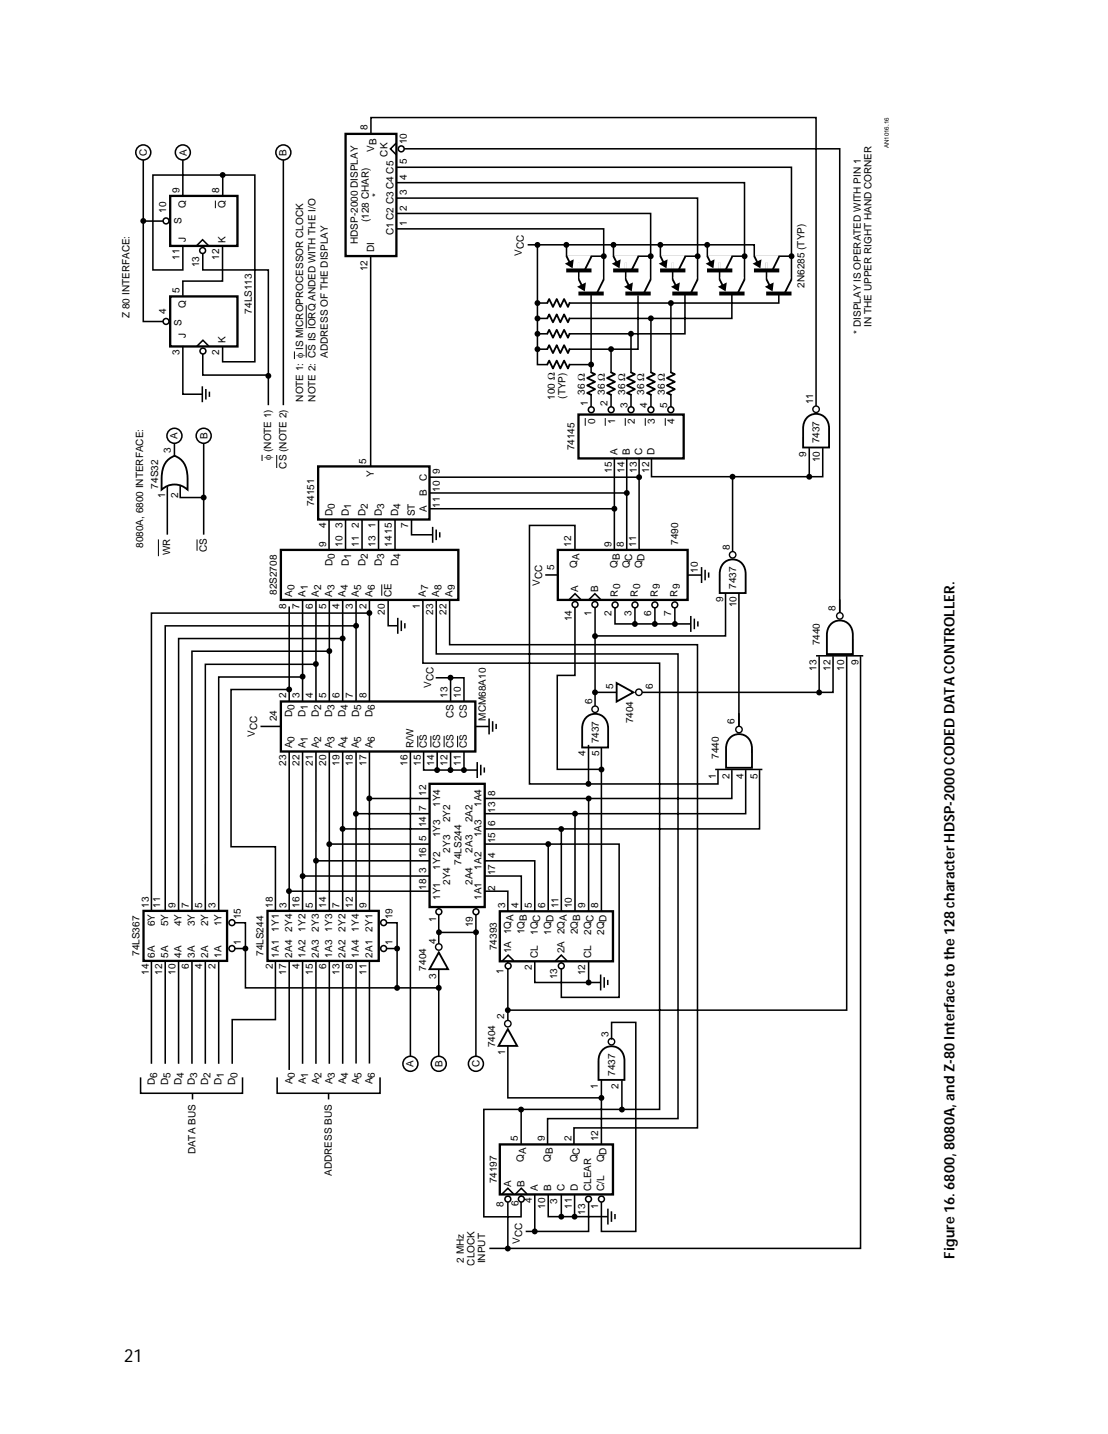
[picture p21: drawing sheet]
<svg xmlns="http://www.w3.org/2000/svg" width="216mm" height="279mm" viewBox="0 0 216 279" stroke-linecap="round" stroke-linejoin="round" font-family="sans-serif">
<defs><g id="words">
<text font-size="3.5" x="24.2" y="265.3">21</text>
<text font-size="2.8" x="186" y="245.2" transform="rotate(-90 186 245.2)">Figure 16. 6800, 8080A, and Z-80 Interface to the 128 character HDSP-2000 CODED DATA CONTROLLER.</text>
<g font-size="1.9">
<text x="71.6" y="25.4" transform="rotate(-90 71.6 25.4)">8</text>
<text x="72.9" y="29.6" transform="rotate(-90 72.9 29.6)">VB</text>
<text x="79.3" y="28.1" transform="rotate(-90 79.3 28.1)">10</text>
<text x="28.6" y="30.4" transform="rotate(-90 28.6 30.4)">C</text>
<text x="36.4" y="30.3" transform="rotate(-90 36.4 30.3)">A</text>
<text x="55.8" y="30.3" transform="rotate(-90 55.8 30.3)">B</text>
<text x="75.5" y="30.5" transform="rotate(-90 75.5 30.5)">CK</text>
<text x="79.3" y="35" transform="rotate(-90 79.3 35)">4</text>
<text x="79.3" y="32" transform="rotate(-90 79.3 32)">5</text>
<text x="32.4" y="41.4" transform="rotate(-90 32.4 41.4)">10</text>
<text x="35" y="37.6" transform="rotate(-90 35 37.6)">9</text>
<text x="36.2" y="40.5" transform="rotate(-90 36.2 40.5)">Q</text>
<text x="42.7" y="37.6" transform="rotate(-90 42.7 37.6)">8</text>
<text x="44" y="40.5" transform="rotate(-90 44 40.5)">Q</text>
<text x="73.9" y="38.4" transform="rotate(-90 73.9 38.4)">*</text>
<text x="79.3" y="41" transform="rotate(-90 79.3 41)">2</text>
<text x="79.3" y="38" transform="rotate(-90 79.3 38)">3</text>
<text x="35.4" y="43.7" transform="rotate(-90 35.4 43.7)">S</text>
<text x="36.2" y="47.2" transform="rotate(-90 36.2 47.2)">J</text>
<text x="44" y="47.3" transform="rotate(-90 44 47.3)">K</text>
<text x="69.7" y="47.6" transform="rotate(-90 69.7 47.6)">HDSP-2000 DISPLAY</text>
<text x="71.8" y="43.3" transform="rotate(-90 71.8 43.3)">(128 CHAR)</text>
<text x="76.6" y="45.8" transform="rotate(-90 76.6 45.8)">C1 C2 C3 C4 C5</text>
<text x="79.3" y="44" transform="rotate(-90 79.3 44)">1</text>
<text x="35" y="50.6" transform="rotate(-90 35 50.6)">11</text>
<text x="38.8" y="52.1" transform="rotate(-90 38.8 52.1)">13</text>
<text x="42.7" y="50.6" transform="rotate(-90 42.7 50.6)">12</text>
<text x="71.6" y="52.8" transform="rotate(-90 71.6 52.8)">12</text>
<text x="72.9" y="49.1" transform="rotate(-90 72.9 49.1)">DI</text>
<text x="101.7" y="49.9" transform="rotate(-90 101.7 49.9)">VCC</text>
<text x="35" y="57" transform="rotate(-90 35 57)">5</text>
<text x="156.7" y="56.1" transform="rotate(-90 156.7 56.1)">2N6285 (TYP)</text>
<text x="25.2" y="62" transform="rotate(-90 25.2 62)">Z 80 INTERFACE:</text>
<text x="32.4" y="61.1" transform="rotate(-90 32.4 61.1)">4</text>
<text x="35.4" y="63.4" transform="rotate(-90 35.4 63.4)">S</text>
<text x="36.2" y="65.9" transform="rotate(-90 36.2 65.9)">J</text>
<text x="36.2" y="60.1" transform="rotate(-90 36.2 60.1)">Q</text>
<text x="49.1" y="61.1" transform="rotate(-90 49.1 61.1)">74LS113</text>
<text x="167.7" y="65.1" transform="rotate(-90 167.7 65.1)">* DISPLAY IS OPERATED WITH PIN 1</text>
<text x="169.8" y="63.7" transform="rotate(-90 169.8 63.7)">IN THE UPPER RIGHT HAND CORNER</text>
<text x="35" y="69.2" transform="rotate(-90 35 69.2)">3</text>
<text x="42.7" y="69.2" transform="rotate(-90 42.7 69.2)">2</text>
<text x="44" y="66.9" transform="rotate(-90 44 66.9)">K</text>
<text x="63.9" y="69.8" transform="rotate(-90 63.9 69.8)">ADDRESS OF THE DISPLAY</text>
<text x="108.1" y="77.9" transform="rotate(-90 108.1 77.9)">100 Ω</text>
<text x="110.2" y="77.7" transform="rotate(-90 110.2 77.7)">(TYP)</text>
<text x="114" y="76.9" transform="rotate(-90 114 76.9)">36 Ω</text>
<text x="117.9" y="76.9" transform="rotate(-90 117.9 76.9)">36 Ω</text>
<text x="121.8" y="76.9" transform="rotate(-90 121.8 76.9)">36 Ω</text>
<text x="125.5" y="76.9" transform="rotate(-90 125.5 76.9)">36 Ω</text>
<text x="129.6" y="76.9" transform="rotate(-90 129.6 76.9)">36 Ω</text>
<text x="59.1" y="78.3" transform="rotate(-90 59.1 78.3)">NOTE 1: φ IS MICROPROCESSOR CLOCK</text>
<text x="61.5" y="78.3" transform="rotate(-90 61.5 78.3)">NOTE 2: CS IS IORQ ANDED WITH THE I/O</text>
<text x="114.5" y="79.1" transform="rotate(-90 114.5 79.1)">1</text>
<text x="116" y="82.7" transform="rotate(-90 116 82.7)">0</text>
<text x="118.4" y="79.1" transform="rotate(-90 118.4 79.1)">2</text>
<text x="119.8" y="82.7" transform="rotate(-90 119.8 82.7)">1</text>
<text x="122.3" y="79.4" transform="rotate(-90 122.3 79.4)">3</text>
<text x="123.7" y="82.7" transform="rotate(-90 123.7 82.7)">2</text>
<text x="126.1" y="79.4" transform="rotate(-90 126.1 79.4)">4</text>
<text x="127.6" y="82.7" transform="rotate(-90 127.6 82.7)">3</text>
<text x="130" y="79.4" transform="rotate(-90 130 79.4)">5</text>
<text x="131.5" y="82.7" transform="rotate(-90 131.5 82.7)">4</text>
<text x="158.4" y="78.8" transform="rotate(-90 158.4 78.8)">11</text>
<text x="33.3" y="88.3" transform="rotate(-90 33.3 88.3)">3</text>
<text x="34.6" y="85.6" transform="rotate(-90 34.6 85.6)">A</text>
<text x="40.4" y="85.6" transform="rotate(-90 40.4 85.6)">B</text>
<text x="52.8" y="89.6" transform="rotate(-90 52.8 89.6)">φ (NOTE 1)</text>
<text x="111.9" y="87.8" transform="rotate(-90 111.9 87.8)">74145</text>
<text x="120.3" y="88.7" transform="rotate(-90 120.3 88.7)">A</text>
<text x="122.7" y="88.7" transform="rotate(-90 122.7 88.7)">B</text>
<text x="125.1" y="88.7" transform="rotate(-90 125.1 88.7)">C</text>
<text x="127.5" y="88.7" transform="rotate(-90 127.5 88.7)">D</text>
<text x="157.1" y="89" transform="rotate(-90 157.1 89)">9</text>
<text x="159.7" y="86.4" transform="rotate(-90 159.7 86.4)">7437</text>
<text x="30.8" y="95.2" transform="rotate(-90 30.8 95.2)">74S32</text>
<text x="55.8" y="91.3" transform="rotate(-90 55.8 91.3)">CS (NOTE 2)</text>
<text x="71.4" y="90.4" transform="rotate(-90 71.4 90.4)">5</text>
<text x="72.8" y="93" transform="rotate(-90 72.8 93)">Y</text>
<text x="83.1" y="93.7" transform="rotate(-90 83.1 93.7)">C</text>
<text x="119.3" y="92.1" transform="rotate(-90 119.3 92.1)">15</text>
<text x="121.7" y="92.1" transform="rotate(-90 121.7 92.1)">14</text>
<text x="124.1" y="92.1" transform="rotate(-90 124.1 92.1)">13</text>
<text x="126.5" y="92.1" transform="rotate(-90 126.5 92.1)">12</text>
<text x="159.8" y="90.1" transform="rotate(-90 159.8 90.1)">10</text>
<text x="32.2" y="97" transform="rotate(-90 32.2 97)">1</text>
<text x="34.7" y="97" transform="rotate(-90 34.7 97)">2</text>
<text x="61.2" y="98.7" transform="rotate(-90 61.2 98.7)">74151</text>
<text x="64.8" y="100.6" transform="rotate(-90 64.8 100.6)">D0</text>
<text x="68" y="100.6" transform="rotate(-90 68 100.6)">D1</text>
<text x="71.2" y="100.6" transform="rotate(-90 71.2 100.6)">D2</text>
<text x="74.4" y="100.6" transform="rotate(-90 74.4 100.6)">D3</text>
<text x="77.6" y="100.6" transform="rotate(-90 77.6 100.6)">D4</text>
<text x="80.8" y="100.6" transform="rotate(-90 80.8 100.6)">ST</text>
<text x="83.1" y="99.8" transform="rotate(-90 83.1 99.8)">A</text>
<text x="83.1" y="96.7" transform="rotate(-90 83.1 96.7)">B</text>
<text x="85.7" y="98.9" transform="rotate(-90 85.7 98.9)">11 10 9</text>
<text x="27.9" y="106.8" transform="rotate(-90 27.9 106.8)">8080A, 6800 INTERFACE:</text>
<text x="40.3" y="107.6" transform="rotate(-90 40.3 107.6)">CS</text>
<text x="63.5" y="106.5" transform="rotate(-90 63.5 106.5)">9</text>
<text x="63.5" y="102.9" transform="rotate(-90 63.5 102.9)">4</text>
<text x="66.7" y="106.5" transform="rotate(-90 66.7 106.5)">10</text>
<text x="66.7" y="102.9" transform="rotate(-90 66.7 102.9)">3</text>
<text x="69.9" y="106.5" transform="rotate(-90 69.9 106.5)">11</text>
<text x="69.9" y="102.9" transform="rotate(-90 69.9 102.9)">2</text>
<text x="73.2" y="106.5" transform="rotate(-90 73.2 106.5)">13</text>
<text x="73.2" y="102.9" transform="rotate(-90 73.2 102.9)">1</text>
<text x="76.4" y="106.5" transform="rotate(-90 76.4 106.5)">14</text>
<text x="76.4" y="104" transform="rotate(-90 76.4 104)">15</text>
<text x="79.6" y="102.9" transform="rotate(-90 79.6 102.9)">7</text>
<text x="111.3" y="106.6" transform="rotate(-90 111.3 106.6)">12</text>
<text x="119.2" y="106.6" transform="rotate(-90 119.2 106.6)">9</text>
<text x="121.6" y="106.6" transform="rotate(-90 121.6 106.6)">8</text>
<text x="124" y="106.6" transform="rotate(-90 124 106.6)">11</text>
<text x="132.1" y="106.1" transform="rotate(-90 132.1 106.1)">7490</text>
<text x="142.2" y="107.2" transform="rotate(-90 142.2 107.2)">8</text>
<text x="33.1" y="108.1" transform="rotate(-90 33.1 108.1)">WR</text>
<text x="64.8" y="110.2" transform="rotate(-90 64.8 110.2)">D0</text>
<text x="68" y="110.2" transform="rotate(-90 68 110.2)">D1</text>
<text x="71.2" y="110.2" transform="rotate(-90 71.2 110.2)">D2</text>
<text x="74.4" y="110.2" transform="rotate(-90 74.4 110.2)">D3</text>
<text x="77.6" y="110.2" transform="rotate(-90 77.6 110.2)">D4</text>
<text x="108" y="111.1" transform="rotate(-90 108 111.1)">5</text>
<text x="112.4" y="110.6" transform="rotate(-90 112.4 110.6)">QA</text>
<text x="120.3" y="110.6" transform="rotate(-90 120.3 110.6)">QB</text>
<text x="122.7" y="110.7" transform="rotate(-90 122.7 110.7)">QC</text>
<text x="125.1" y="110.7" transform="rotate(-90 125.1 110.7)">QD</text>
<text x="136" y="111.6" transform="rotate(-90 136 111.6)">10</text>
<text x="53.9" y="115.9" transform="rotate(-90 53.9 115.9)">82S2708</text>
<text x="55.8" y="118.6" transform="rotate(-90 55.8 118.6)">8</text>
<text x="56.9" y="116.2" transform="rotate(-90 56.9 116.2)">A0</text>
<text x="58.4" y="118.6" transform="rotate(-90 58.4 118.6)">7</text>
<text x="59.5" y="116.2" transform="rotate(-90 59.5 116.2)">A1</text>
<text x="61" y="118.6" transform="rotate(-90 61 118.6)">6</text>
<text x="62.1" y="116.2" transform="rotate(-90 62.1 116.2)">A2</text>
<text x="63.6" y="118.6" transform="rotate(-90 63.6 118.6)">5</text>
<text x="64.7" y="116.2" transform="rotate(-90 64.7 116.2)">A3</text>
<text x="66.2" y="118.6" transform="rotate(-90 66.2 118.6)">4</text>
<text x="67.3" y="116.2" transform="rotate(-90 67.3 116.2)">A4</text>
<text x="68.8" y="118.6" transform="rotate(-90 68.8 118.6)">3</text>
<text x="70" y="116.2" transform="rotate(-90 70 116.2)">A5</text>
<text x="71.4" y="118.6" transform="rotate(-90 71.4 118.6)">2</text>
<text x="72.6" y="116.2" transform="rotate(-90 72.6 116.2)">A6</text>
<text x="75" y="119.7" transform="rotate(-90 75 119.7)">20</text>
<text x="76.3" y="116.4" transform="rotate(-90 76.3 116.4)">CE</text>
<text x="81.8" y="118.7" transform="rotate(-90 81.8 118.7)">1</text>
<text x="83" y="116.2" transform="rotate(-90 83 116.2)">A7</text>
<text x="84.4" y="119.7" transform="rotate(-90 84.4 119.7)">23</text>
<text x="85.6" y="116.2" transform="rotate(-90 85.6 116.2)">A8</text>
<text x="87" y="119.7" transform="rotate(-90 87 119.7)">22</text>
<text x="88.2" y="116.2" transform="rotate(-90 88.2 116.2)">A9</text>
<text x="105.2" y="114.1" transform="rotate(-90 105.2 114.1)">VCC</text>
<text x="112.7" y="115.3" transform="rotate(-90 112.7 115.3)">A</text>
<text x="115.3" y="120" transform="rotate(-90 115.3 120)">1</text>
<text x="116.5" y="115.3" transform="rotate(-90 116.5 115.3)">B</text>
<text x="119.2" y="120" transform="rotate(-90 119.2 120)">2</text>
<text x="120.4" y="116.2" transform="rotate(-90 120.4 116.2)">R0</text>
<text x="123" y="120" transform="rotate(-90 123 120)">3</text>
<text x="124.3" y="116.2" transform="rotate(-90 124.3 116.2)">R0</text>
<text x="126.9" y="120" transform="rotate(-90 126.9 120)">6</text>
<text x="128.2" y="116.2" transform="rotate(-90 128.2 116.2)">R9</text>
<text x="130.8" y="120" transform="rotate(-90 130.8 120)">7</text>
<text x="132" y="116.2" transform="rotate(-90 132 116.2)">R9</text>
<text x="140.9" y="117.3" transform="rotate(-90 140.9 117.3)">9</text>
<text x="143.5" y="114.8" transform="rotate(-90 143.5 114.8)">7437</text>
<text x="143.5" y="118.4" transform="rotate(-90 143.5 118.4)">10</text>
<text x="162.8" y="119" transform="rotate(-90 162.8 119)">8</text>
<text x="111.4" y="121" transform="rotate(-90 111.4 121)">14</text>
<text x="159.7" y="125.7" transform="rotate(-90 159.7 125.7)">7440</text>
<text x="159.1" y="130.7" transform="rotate(-90 159.1 130.7)">13</text>
<text x="161.8" y="130.7" transform="rotate(-90 161.8 130.7)">12</text>
<text x="164.5" y="130.7" transform="rotate(-90 164.5 130.7)">10</text>
<text x="167.3" y="129.6" transform="rotate(-90 167.3 129.6)">9</text>
<text x="55.8" y="136.1" transform="rotate(-90 55.8 136.1)">2</text>
<text x="58.4" y="136.1" transform="rotate(-90 58.4 136.1)">3</text>
<text x="61" y="136.1" transform="rotate(-90 61 136.1)">4</text>
<text x="63.6" y="136.1" transform="rotate(-90 63.6 136.1)">5</text>
<text x="66.2" y="136.1" transform="rotate(-90 66.2 136.1)">6</text>
<text x="68.8" y="136.1" transform="rotate(-90 68.8 136.1)">7</text>
<text x="71.4" y="136.1" transform="rotate(-90 71.4 136.1)">8</text>
<text x="84" y="134" transform="rotate(-90 84 134)">VCC</text>
<text x="87.2" y="136" transform="rotate(-90 87.2 136)">13</text>
<text x="89.8" y="136" transform="rotate(-90 89.8 136)">10</text>
<text x="115.4" y="137.2" transform="rotate(-90 115.4 137.2)">6</text>
<text x="119.5" y="134.3" transform="rotate(-90 119.5 134.3)">5</text>
<text x="127.2" y="134.3" transform="rotate(-90 127.2 134.3)">6</text>
<text x="49.7" y="143.6" transform="rotate(-90 49.7 143.6)">VCC</text>
<text x="54" y="140.6" transform="rotate(-90 54 140.6)">24</text>
<text x="56.9" y="139.8" transform="rotate(-90 56.9 139.8)">D0</text>
<text x="59.5" y="139.8" transform="rotate(-90 59.5 139.8)">D1</text>
<text x="62.1" y="139.8" transform="rotate(-90 62.1 139.8)">D2</text>
<text x="64.7" y="139.8" transform="rotate(-90 64.7 139.8)">D3</text>
<text x="67.3" y="139.8" transform="rotate(-90 67.3 139.8)">D4</text>
<text x="70" y="139.8" transform="rotate(-90 70 139.8)">D5</text>
<text x="72.6" y="139.8" transform="rotate(-90 72.6 139.8)">D6</text>
<text x="88.4" y="140" transform="rotate(-90 88.4 140)">CS</text>
<text x="91" y="140" transform="rotate(-90 91 140)">CS</text>
<text x="94.6" y="140.4" transform="rotate(-90 94.6 140.4)">MCM68A10</text>
<text x="123.4" y="141" transform="rotate(-90 123.4 141)">7404</text>
<text x="143.1" y="141.1" transform="rotate(-90 143.1 141.1)">6</text>
<text x="55.8" y="149.2" transform="rotate(-90 55.8 149.2)">23</text>
<text x="56.9" y="145.8" transform="rotate(-90 56.9 145.8)">A0</text>
<text x="58.4" y="149.2" transform="rotate(-90 58.4 149.2)">22</text>
<text x="59.5" y="145.8" transform="rotate(-90 59.5 145.8)">A1</text>
<text x="61" y="149.2" transform="rotate(-90 61 149.2)">21</text>
<text x="62.1" y="145.8" transform="rotate(-90 62.1 145.8)">A2</text>
<text x="63.6" y="149.2" transform="rotate(-90 63.6 149.2)">20</text>
<text x="64.7" y="145.8" transform="rotate(-90 64.7 145.8)">A3</text>
<text x="66.2" y="149.2" transform="rotate(-90 66.2 149.2)">19</text>
<text x="67.3" y="145.8" transform="rotate(-90 67.3 145.8)">A4</text>
<text x="68.8" y="149.2" transform="rotate(-90 68.8 149.2)">18</text>
<text x="70" y="145.8" transform="rotate(-90 70 145.8)">A5</text>
<text x="71.4" y="149.2" transform="rotate(-90 71.4 149.2)">17</text>
<text x="72.6" y="145.8" transform="rotate(-90 72.6 145.8)">A6</text>
<text x="79.4" y="149.2" transform="rotate(-90 79.4 149.2)">16</text>
<text x="80.5" y="145.8" transform="rotate(-90 80.5 145.8)">R/W</text>
<text x="82" y="149.2" transform="rotate(-90 82 149.2)">15</text>
<text x="83.1" y="145.8" transform="rotate(-90 83.1 145.8)">CS</text>
<text x="84.6" y="149.2" transform="rotate(-90 84.6 149.2)">14</text>
<text x="85.8" y="145.8" transform="rotate(-90 85.8 145.8)">CS</text>
<text x="87.2" y="149.2" transform="rotate(-90 87.2 149.2)">12</text>
<text x="88.4" y="145.8" transform="rotate(-90 88.4 145.8)">CS</text>
<text x="89.8" y="149.2" transform="rotate(-90 89.8 149.2)">11</text>
<text x="91" y="145.8" transform="rotate(-90 91 145.8)">CS</text>
<text x="114.1" y="147.4" transform="rotate(-90 114.1 147.4)">4</text>
<text x="116.7" y="144.9" transform="rotate(-90 116.7 144.9)">7437</text>
<text x="116.7" y="147.4" transform="rotate(-90 116.7 147.4)">5</text>
<text x="140.1" y="147.9" transform="rotate(-90 140.1 147.9)">7440</text>
<text x="83" y="155" transform="rotate(-90 83 155)">12</text>
<text x="96.5" y="155" transform="rotate(-90 96.5 155)">8</text>
<text x="139.5" y="151.7" transform="rotate(-90 139.5 151.7)">1</text>
<text x="142.2" y="151.7" transform="rotate(-90 142.2 151.7)">2</text>
<text x="144.9" y="151.7" transform="rotate(-90 144.9 151.7)">4</text>
<text x="147.6" y="151.7" transform="rotate(-90 147.6 151.7)">5</text>
<text x="83" y="158" transform="rotate(-90 83 158)">7</text>
<text x="83" y="161.2" transform="rotate(-90 83 161.2)">14</text>
<text x="85.8" y="157.2" transform="rotate(-90 85.8 157.2)">1Y4</text>
<text x="87.7" y="160.2" transform="rotate(-90 87.7 160.2)">2Y2</text>
<text x="92.1" y="160.2" transform="rotate(-90 92.1 160.2)">2A2</text>
<text x="93.8" y="157.2" transform="rotate(-90 93.8 157.2)">1A4</text>
<text x="96.5" y="158.4" transform="rotate(-90 96.5 158.4)">13</text>
<text x="83" y="167.2" transform="rotate(-90 83 167.2)">16 5</text>
<text x="85.8" y="163.1" transform="rotate(-90 85.8 163.1)">1Y3</text>
<text x="87.7" y="166.1" transform="rotate(-90 87.7 166.1)">2Y3</text>
<text x="92.1" y="166.1" transform="rotate(-90 92.1 166.1)">2A3</text>
<text x="93.8" y="163.1" transform="rotate(-90 93.8 163.1)">1A3</text>
<text x="96.5" y="164.3" transform="rotate(-90 96.5 164.3)">15 6</text>
<text x="83" y="173.4" transform="rotate(-90 83 173.4)">18 3</text>
<text x="85.8" y="169.4" transform="rotate(-90 85.8 169.4)">1Y2</text>
<text x="87.7" y="172.4" transform="rotate(-90 87.7 172.4)">2Y4</text>
<text x="89.9" y="168.5" transform="rotate(-90 89.9 168.5)">74LS244</text>
<text x="92.1" y="172.4" transform="rotate(-90 92.1 172.4)">2A4</text>
<text x="93.8" y="169.4" transform="rotate(-90 93.8 169.4)">1A2</text>
<text x="96.5" y="173.5" transform="rotate(-90 96.5 173.5)">2</text>
<text x="96.5" y="170.5" transform="rotate(-90 96.5 170.5)">17 4</text>
<text x="29" y="176.9" transform="rotate(-90 29 176.9)">13</text>
<text x="31.2" y="176.9" transform="rotate(-90 31.2 176.9)">11</text>
<text x="34.2" y="176.9" transform="rotate(-90 34.2 176.9)">9</text>
<text x="36.8" y="176.9" transform="rotate(-90 36.8 176.9)">7</text>
<text x="39.4" y="176.9" transform="rotate(-90 39.4 176.9)">5</text>
<text x="42" y="176.9" transform="rotate(-90 42 176.9)">3</text>
<text x="46.9" y="179.1" transform="rotate(-90 46.9 179.1)">15</text>
<text x="53.1" y="176.9" transform="rotate(-90 53.1 176.9)">18</text>
<text x="55.8" y="176.9" transform="rotate(-90 55.8 176.9)">3</text>
<text x="58.4" y="176.9" transform="rotate(-90 58.4 176.9)">16</text>
<text x="61" y="176.9" transform="rotate(-90 61 176.9)">5</text>
<text x="63.6" y="176.9" transform="rotate(-90 63.6 176.9)">14</text>
<text x="66.2" y="176.9" transform="rotate(-90 66.2 176.9)">7</text>
<text x="68.8" y="176.9" transform="rotate(-90 68.8 176.9)">12</text>
<text x="71.4" y="176.9" transform="rotate(-90 71.4 176.9)">9</text>
<text x="76.5" y="179.1" transform="rotate(-90 76.5 179.1)">19</text>
<text x="85" y="179.6" transform="rotate(-90 85 179.6)">1</text>
<text x="85.8" y="175.4" transform="rotate(-90 85.8 175.4)">1Y1</text>
<text x="93.8" y="175.4" transform="rotate(-90 93.8 175.4)">1A1</text>
<text x="98.4" y="176.9" transform="rotate(-90 98.4 176.9)">3</text>
<text x="101" y="176.9" transform="rotate(-90 101 176.9)">4</text>
<text x="103.6" y="176.9" transform="rotate(-90 103.6 176.9)">5</text>
<text x="106.2" y="176.9" transform="rotate(-90 106.2 176.9)">6</text>
<text x="108.8" y="176.9" transform="rotate(-90 108.8 176.9)">11</text>
<text x="111.4" y="176.9" transform="rotate(-90 111.4 176.9)">10</text>
<text x="114" y="176.9" transform="rotate(-90 114 176.9)">9</text>
<text x="116.6" y="176.9" transform="rotate(-90 116.6 176.9)">8</text>
<text x="30.2" y="180.4" transform="rotate(-90 30.2 180.4)">6Y</text>
<text x="32.8" y="180.4" transform="rotate(-90 32.8 180.4)">5Y</text>
<text x="35.4" y="180.4" transform="rotate(-90 35.4 180.4)">4Y</text>
<text x="38" y="180.4" transform="rotate(-90 38 180.4)">3Y</text>
<text x="40.6" y="180.4" transform="rotate(-90 40.6 180.4)">2Y</text>
<text x="43.2" y="180.4" transform="rotate(-90 43.2 180.4)">1Y</text>
<text x="46.9" y="184.2" transform="rotate(-90 46.9 184.2)">1</text>
<text x="54.3" y="181.5" transform="rotate(-90 54.3 181.5)">1Y1</text>
<text x="56.9" y="181.5" transform="rotate(-90 56.9 181.5)">2Y4</text>
<text x="59.5" y="181.5" transform="rotate(-90 59.5 181.5)">1Y2</text>
<text x="62.1" y="181.5" transform="rotate(-90 62.1 181.5)">2Y3</text>
<text x="64.7" y="181.5" transform="rotate(-90 64.7 181.5)">1Y3</text>
<text x="67.3" y="181.5" transform="rotate(-90 67.3 181.5)">2Y2</text>
<text x="69.9" y="181.5" transform="rotate(-90 69.9 181.5)">1Y4</text>
<text x="72.6" y="181.5" transform="rotate(-90 72.6 181.5)">2Y1</text>
<text x="76.5" y="184.2" transform="rotate(-90 76.5 184.2)">1</text>
<text x="85" y="183.8" transform="rotate(-90 85 183.8)">4</text>
<text x="92.1" y="180.7" transform="rotate(-90 92.1 180.7)">19</text>
<text x="96.8" y="185.1" transform="rotate(-90 96.8 185.1)">74393</text>
<text x="99.6" y="185.8" transform="rotate(-90 99.6 185.8)">1A 1QA</text>
<text x="102.2" y="182" transform="rotate(-90 102.2 182)">1QB</text>
<text x="104.8" y="182.1" transform="rotate(-90 104.8 182.1)">1QC</text>
<text x="107.4" y="182.1" transform="rotate(-90 107.4 182.1)">1QD</text>
<text x="110" y="185.8" transform="rotate(-90 110 185.8)">2A 2QA</text>
<text x="112.6" y="182" transform="rotate(-90 112.6 182)">2QB</text>
<text x="115.2" y="182.1" transform="rotate(-90 115.2 182.1)">2QC</text>
<text x="117.8" y="182.1" transform="rotate(-90 117.8 182.1)">2QD</text>
<text x="27.2" y="186.2" transform="rotate(-90 27.2 186.2)">74LS367</text>
<text x="29" y="190" transform="rotate(-90 29 190)">14</text>
<text x="30.2" y="186.6" transform="rotate(-90 30.2 186.6)">6A</text>
<text x="31.6" y="190" transform="rotate(-90 31.6 190)">12</text>
<text x="32.8" y="186.6" transform="rotate(-90 32.8 186.6)">5A</text>
<text x="34.2" y="190" transform="rotate(-90 34.2 190)">10</text>
<text x="35.4" y="186.6" transform="rotate(-90 35.4 186.6)">4A</text>
<text x="36.8" y="188.9" transform="rotate(-90 36.8 188.9)">6</text>
<text x="38" y="186.6" transform="rotate(-90 38 186.6)">3A</text>
<text x="39.4" y="188.9" transform="rotate(-90 39.4 188.9)">4</text>
<text x="40.6" y="186.6" transform="rotate(-90 40.6 186.6)">2A</text>
<text x="42" y="188.9" transform="rotate(-90 42 188.9)">2</text>
<text x="43.2" y="186.6" transform="rotate(-90 43.2 186.6)">1A</text>
<text x="51.3" y="186.2" transform="rotate(-90 51.3 186.2)">74LS244</text>
<text x="53.1" y="188.9" transform="rotate(-90 53.1 188.9)">2</text>
<text x="54.3" y="186.6" transform="rotate(-90 54.3 186.6)">1A1</text>
<text x="55.8" y="190" transform="rotate(-90 55.8 190)">17</text>
<text x="56.9" y="186.6" transform="rotate(-90 56.9 186.6)">2A4</text>
<text x="58.4" y="188.9" transform="rotate(-90 58.4 188.9)">4</text>
<text x="59.5" y="186.6" transform="rotate(-90 59.5 186.6)">1A2</text>
<text x="61" y="190" transform="rotate(-90 61 190)">15</text>
<text x="62.1" y="186.6" transform="rotate(-90 62.1 186.6)">2A3</text>
<text x="63.6" y="188.9" transform="rotate(-90 63.6 188.9)">6</text>
<text x="64.7" y="186.6" transform="rotate(-90 64.7 186.6)">1A3</text>
<text x="66.2" y="190" transform="rotate(-90 66.2 190)">13</text>
<text x="67.3" y="186.6" transform="rotate(-90 67.3 186.6)">2A2</text>
<text x="68.8" y="188.9" transform="rotate(-90 68.8 188.9)">8</text>
<text x="69.9" y="186.6" transform="rotate(-90 69.9 186.6)">1A4</text>
<text x="71.4" y="190" transform="rotate(-90 71.4 190)">11</text>
<text x="72.6" y="186.6" transform="rotate(-90 72.6 186.6)">2A1</text>
<text x="83" y="189.1" transform="rotate(-90 83 189.1)">7404</text>
<text x="85" y="190.7" transform="rotate(-90 85 190.7)">3</text>
<text x="98.1" y="189.7" transform="rotate(-90 98.1 189.7)">1</text>
<text x="103.6" y="189" transform="rotate(-90 103.6 189)">2</text>
<text x="104.8" y="186.6" transform="rotate(-90 104.8 186.6)">CL</text>
<text x="108.5" y="190.8" transform="rotate(-90 108.5 190.8)">13</text>
<text x="114" y="190" transform="rotate(-90 114 190)">12</text>
<text x="115.2" y="186.6" transform="rotate(-90 115.2 186.6)">CL</text>
<text x="98.3" y="198.6" transform="rotate(-90 98.3 198.6)">2</text>
<text x="118.6" y="202" transform="rotate(-90 118.6 202)">3</text>
<text x="80.6" y="207.9" transform="rotate(-90 80.6 207.9)">A</text>
<text x="86.2" y="207.9" transform="rotate(-90 86.2 207.9)">B</text>
<text x="93.4" y="208" transform="rotate(-90 93.4 208)">C</text>
<text x="96.5" y="204" transform="rotate(-90 96.5 204)">7404</text>
<text x="98.5" y="205.6" transform="rotate(-90 98.5 205.6)">1</text>
<text x="119.8" y="209.6" transform="rotate(-90 119.8 209.6)">7437</text>
<text x="30.2" y="211.4" transform="rotate(-90 30.2 211.4)">D6</text>
<text x="32.8" y="211.4" transform="rotate(-90 32.8 211.4)">D5</text>
<text x="35.4" y="211.4" transform="rotate(-90 35.4 211.4)">D4</text>
<text x="38" y="211.4" transform="rotate(-90 38 211.4)">D3</text>
<text x="40.6" y="211.4" transform="rotate(-90 40.6 211.4)">D2</text>
<text x="43.2" y="211.4" transform="rotate(-90 43.2 211.4)">D1</text>
<text x="45.8" y="211.4" transform="rotate(-90 45.8 211.4)">D0</text>
<text x="57" y="211.3" transform="rotate(-90 57 211.3)">A0</text>
<text x="59.6" y="211.3" transform="rotate(-90 59.6 211.3)">A1</text>
<text x="62.2" y="211.3" transform="rotate(-90 62.2 211.3)">A2</text>
<text x="64.8" y="211.3" transform="rotate(-90 64.8 211.3)">A3</text>
<text x="67.4" y="211.3" transform="rotate(-90 67.4 211.3)">A4</text>
<text x="70" y="211.3" transform="rotate(-90 70 211.3)">A5</text>
<text x="72.6" y="211.3" transform="rotate(-90 72.6 211.3)">A6</text>
<text x="116.5" y="212.1" transform="rotate(-90 116.5 212.1)">1</text>
<text x="120.5" y="212.1" transform="rotate(-90 120.5 212.1)">2</text>
<text x="38.1" y="224.9" transform="rotate(-90 38.1 224.9)">DATA BUS</text>
<text x="100.9" y="222.4" transform="rotate(-90 100.9 222.4)">5</text>
<text x="102.1" y="226.4" transform="rotate(-90 102.1 226.4)">QA</text>
<text x="106.1" y="222.4" transform="rotate(-90 106.1 222.4)">9</text>
<text x="107.3" y="226.4" transform="rotate(-90 107.3 226.4)">QB</text>
<text x="111.3" y="222.4" transform="rotate(-90 111.3 222.4)">2</text>
<text x="112.5" y="226.5" transform="rotate(-90 112.5 226.5)">QC</text>
<text x="116.6" y="222.4" transform="rotate(-90 116.6 222.4)">12</text>
<text x="117.7" y="226.5" transform="rotate(-90 117.7 226.5)">QD</text>
<text x="64.6" y="229.2" transform="rotate(-90 64.6 229.2)">ADDRESS BUS</text>
<text x="96.8" y="230.6" transform="rotate(-90 96.8 230.6)">74197</text>
<text x="99.6" y="231.2" transform="rotate(-90 99.6 231.2)">A</text>
<text x="102.2" y="231.2" transform="rotate(-90 102.2 231.2)">B</text>
<text x="104.8" y="232.1" transform="rotate(-90 104.8 232.1)">A</text>
<text x="107.4" y="232.1" transform="rotate(-90 107.4 232.1)">B</text>
<text x="110" y="232.1" transform="rotate(-90 110 232.1)">C</text>
<text x="112.6" y="232.1" transform="rotate(-90 112.6 232.1)">D</text>
<text x="115.2" y="232.1" transform="rotate(-90 115.2 232.1)">CLEAR</text>
<text x="117.8" y="232.1" transform="rotate(-90 117.8 232.1)">C/L</text>
<text x="98.1" y="235.1" transform="rotate(-90 98.1 235.1)">8</text>
<text x="101" y="235" transform="rotate(-90 101 235)">6</text>
<text x="103.6" y="234.4" transform="rotate(-90 103.6 234.4)">4</text>
<text x="106.2" y="235.5" transform="rotate(-90 106.2 235.5)">10</text>
<text x="108.5" y="234.5" transform="rotate(-90 108.5 234.5)">3</text>
<text x="111.4" y="235.5" transform="rotate(-90 111.4 235.5)">11</text>
<text x="114" y="236.7" transform="rotate(-90 114 236.7)">13</text>
<text x="116.6" y="235.6" transform="rotate(-90 116.6 235.6)">1</text>
<text x="101.3" y="242.3" transform="rotate(-90 101.3 242.3)">VCC</text>
<text x="90.4" y="246" transform="rotate(-90 90.4 246)">2 MHz</text>
<text x="92.5" y="246.6" transform="rotate(-90 92.5 246.6)">CLOCK</text>
<text x="94.6" y="246.1" transform="rotate(-90 94.6 246.1)">INPUT</text>
</g>
<text font-size="1.2" x="173.2" y="28.9" transform="rotate(-90 173.2 28.9)">AN1016.16</text>
</g></defs>
<g fill="none" stroke="#000" stroke-width=".3">
<path d="M27.9 29.7v32.9h4.5M72.3 26.1v-3.2h86.7v56.6M77.2 38.6h58.7v15.8h-4.8v-3.2M77.2 35.6h67.9v18.8h-4.9v-3.2M77.2 32.6h77v21.8h-4.8v-3.2M78.2 29h85.4v91M27.9 43.1h4.5M77.2 44.6h40.4v9.8h-4.8v-3.2M77.2 41.6h49.6v12.8h-4.9v-3.2M35.1 93.9v3h4.6M56.4 118.2v90.3M59 117v90.3"/>
<path d="M61.6 117v90.3M64.2 117v90.3M66.8 117v90.3M69.4 117v90.2M72 117v90.2M82.4 117v12.2h46.1v87h-34.2v20.9h7.2v-4.3M85 117v10.4h47.1v90.6h-25.4v5M112 109.9v-7.5h-8.8v50.3h36.7v-2.7M84.9 132.1h5.5v17.9M87.8 132.1v17.9M165 127.9v68.9h-65.9M167.7 127.9v115.3h-72.3"/>
<path d="M80 146.5v60.8M82.5 143.4v6.6h10.5M85.2 146.5v3.5M142.6 150v5.6h-70.5M145.3 150.1v8.4h-76.2M148 150.1v11.4h-81.2M85.5 176.7v30.6M92.7 176.7v30.6M74.5 184.8h2.9M117.2 210v13M99 233.7v9.5M104.2 228.2v11.7"/>
</g>
<path d="M115.2 55.6v1.4M124.3 55.6v1.4M133.5 55.6v1.4M142.6 55.6v1.4M151.8 55.6v1.4" fill="none" stroke="#fff" stroke-width=".42"/>
<path d="M112.9 54.4h4.6M122.1 54.4h4.5M131.2 54.4h4.6M140.4 54.4h4.5M149.5 54.4h4.6" fill="none" stroke="#fff" stroke-width=".6"/>
<path d="M112.8 54.5l1 1.9M117.6 54.5l-1.2 2.5M121.9 54.5l1 1.9M126.8 54.5l-1.3 2.5M131.1 54.5l1 1.9M135.9 54.5l-1.2 2.5M140.2 54.5l1 1.9M145.1 54.5l-1.3 2.5M149.4 54.5l1 1.9M154.2 54.5l-1.2 2.5" fill="none" stroke="#000" stroke-width=".36"/>
<path d="M112.9 57h4.6v.4h-4.6zM122 57h4.6v.4h-4.6zM131.2 57h4.6v.4h-4.6zM140.3 57h4.6v.4h-4.6zM149.5 57h4.5v.4h-4.5z" fill="#000" stroke="#000" stroke-width=".36"/>
<path d="M112.9 55.9l1-.5-.1 1zM122 55.9l1.1-.5-.2 1zM131.2 55.9l1-.5-.1 1zM140.3 55.9l1.1-.5-.2 1zM149.5 55.9l1-.5-.1 1z" fill="#000" stroke="#000" stroke-width=".41"/>
<g fill="#000">
<circle cx="130.7" cy="59.1" r=".57"/>
<circle cx="115.2" cy="71" r=".57"/>
<circle cx="119.1" cy="68" r=".57"/>
<circle cx="122.9" cy="65" r=".57"/>
<circle cx="126.8" cy="62" r=".57"/>
<circle cx="119.7" cy="99.1" r=".57"/>
<circle cx="122.1" cy="96" r=".57"/>
<circle cx="124.5" cy="93" r=".57"/>
</g>
<path d="M67.3 26.1h9.9v23.8h-9.9z" fill="#fff" stroke="#000" stroke-width=".45"/>
<path d="M72.2 50v40.9M104.7 47.7v23.3h10.4" fill="none" stroke="#000" stroke-width=".3"/>
<g fill="#fff" stroke="#000" stroke-width=".45">
<path d="M112.7 80.8h20.5v8.5h-20.5z"/>
<path d="M108.7 107.1h25.3v9.8h-25.3z"/>
<path d="M62 90.9h21.7v10.3h-21.7z"/>
</g>
<g fill="none" stroke="#000" stroke-width=".3">
<path d="M115.2 57.4v22.9M130.7 59.1v21.2M119.1 68v12.3M123 65v14.4M126.8 62v18.3M119.7 89.2v17.9M122.1 89.2v17.9M124.5 89.2v17.9M157.7 87.3v5.6M160.3 87.3v5.6h-33.4v-3.7M64.1 101.2v5.8M67.3 101.2v5.8"/>
<path d="M70.5 101.2v5.8M73.8 101.2v5.8M77 101.2v5.8M80.2 101.2v3h4.1M159.6 127.9v7M162.3 127.9v7h-46.4"/>
</g>
<g fill="#fff" stroke="#000" stroke-width=".3">
<circle cx="130.7" cy="79.8" r=".57"/>
<circle cx="126.8" cy="79.8" r=".57"/>
<circle cx="123" cy="79.8" r=".57"/>
<circle cx="119.1" cy="79.8" r=".57"/>
<circle cx="115.2" cy="79.8" r=".57"/>
</g>
<path d="M112 117.9v13.7h-3.4v18.3h8.6M116 117.9l-.1 20.3M119.8 117.9v3.7h14.8M123.7 117.9v3.7M127.6 117.9v3.7M131.5 117.9v3.7" fill="none" stroke="#000" stroke-width=".3"/>
<g fill="#fff" stroke="#000" stroke-width=".3">
<circle cx="131.5" cy="117.9" r=".57"/>
<circle cx="127.6" cy="117.9" r=".57"/>
<circle cx="123.7" cy="117.9" r=".57"/>
<circle cx="119.9" cy="117.9" r=".57"/>
</g>
<path d="M106.8 59h4.1M106.8 71h4.1M106.8 68h4.1M106.8 65h4.1M106.8 62h4.1M115.2 72.7v4.1M119.1 72.7v4.1M122.9 72.7v4.1M126.8 72.7v4.1M130.7 72.7v4.1" fill="none" stroke="#fff" stroke-width=".6"/>
<path d="M111 58.9l-.3 .9-.8-1.5-.7 1.5-.7-1.5-.8 1.5-.7-1.5-.4 .8M111 70.9l-.3 .9-.8-1.5-.7 1.5-.7-1.5-.8 1.5-.7-1.5-.4 .8M111 67.9l-.3 .9-.8-1.5-.7 1.5-.7-1.5-.8 1.5-.7-1.5-.4 .8M111 64.9l-.3 .9-.8-1.5-.7 1.5-.7-1.5-.8 1.5-.7-1.5-.4 .8M111 61.9l-.3 .9-.8-1.5-.7 1.5-.7-1.5-.8 1.5-.7-1.5-.4 .8M115.1 72.5l.8 .4-1.5 .8 1.5 .7-1.5 .7 1.5 .7-1.5 .8 .9 .3M119 72.5l.8 .4-1.5 .8 1.5 .7-1.5 .7 1.5 .7-1.5 .8 .9 .3M122.9 72.5l.8 .4-1.5 .8 1.5 .7-1.5 .7 1.5 .7-1.5 .8 .8 .3M126.8 72.5l.8 .4-1.5 .8 1.5 .7-1.5 .7 1.5 .7-1.5 .8 .8 .3M130.7 72.5l.8 .4-1.5 .8 1.5 .7-1.5 .7 1.5 .7-1.5 .8 .8 .3" fill="none" stroke="#000" stroke-width=".36"/>
<path d="M77.2 27.9l-1.1 1.1 1.2 1.2M124.3 57.6v10.4h-19.6M133.5 57.4v7.6h-28.8M142.6 57.4v4.6h-37.9M151.8 57.4v1.6h-47.1M83.7 99.1h36M83.7 96.1h38.4M83.7 93h40.8" fill="none" stroke="#000" stroke-width=".3"/>
<g fill="#000">
<circle cx="104.7" cy="59" r=".57"/>
<circle cx="104.7" cy="47.7" r=".57"/>
<circle cx="104.7" cy="62" r=".57"/>
<circle cx="104.7" cy="68" r=".57"/>
<circle cx="104.7" cy="65" r=".57"/>
</g>
<circle cx="78.2" cy="29" r=".57" fill="#fff" stroke="#000" stroke-width=".3"/>
<path d="M159 79.6v1.8" fill="none" stroke="#fff" stroke-width=".6"/>
<circle cx="159" cy="79.7" r=".63" fill="#fff" stroke="#000" stroke-width=".27"/>
<path d="M157.4 81.3a2.54 2.54 0 0 1 2.8-.4 2.54 2.54 0 0 1 1.4 2.6l-.1 3.7h-5v-3.8a2.94 2.94 0 0 1 .9-2.1z" fill="#fff" stroke="#000" stroke-width=".36"/>
<path d="M114.7 155.5v35.9" fill="none" stroke="#000" stroke-width=".3"/>
<path d="M116 138v1.8" fill="none" stroke="#fff" stroke-width=".6"/>
<circle cx="116" cy="138.2" r=".63" fill="#fff" stroke="#000" stroke-width=".27"/>
<path d="M114.3 139.7a2.54 2.54 0 0 1 2.9-.3 2.54 2.54 0 0 1 1.3 2.5v3.7h-5.1v-3.7a2.94 2.94 0 0 1 .9-2.2z" fill="#fff" stroke="#000" stroke-width=".36"/>
<g fill="#000">
<circle cx="157.7" cy="92.9" r=".57"/>
<circle cx="72" cy="119.4" r=".57"/>
<circle cx="56.3" cy="134.3" r=".57"/>
<circle cx="59" cy="131.8" r=".57"/>
<circle cx="61.6" cy="129.4" r=".57"/>
<circle cx="64.2" cy="126.9" r=".57"/>
<circle cx="66.8" cy="124.4" r=".57"/>
<circle cx="69.4" cy="121.9" r=".57"/>
<circle cx="87.8" cy="132" r=".57"/>
<circle cx="115.9" cy="134.9" r=".57"/>
<circle cx="115.9" cy="123.9" r=".57"/>
<circle cx="123.7" cy="121.6" r=".57"/>
<circle cx="127.6" cy="121.6" r=".57"/>
<circle cx="131.5" cy="121.6" r=".57"/>
<circle cx="69.3" cy="158.6" r=".57"/>
<circle cx="72" cy="155.6" r=".57"/>
<circle cx="85.2" cy="150" r=".57"/>
<circle cx="87.8" cy="150" r=".57"/>
<circle cx="90.4" cy="150" r=".57"/>
<circle cx="112.1" cy="158.5" r=".57"/>
<circle cx="114.7" cy="152.7" r=".57"/>
<circle cx="114.7" cy="155.6" r=".57"/>
<circle cx="117.2" cy="149.9" r=".57"/>
<circle cx="56.3" cy="173.6" r=".57"/>
<circle cx="59" cy="170.7" r=".57"/>
<circle cx="61.6" cy="167.7" r=".57"/>
<circle cx="64.2" cy="164.5" r=".57"/>
<circle cx="66.8" cy="161.5" r=".57"/>
<circle cx="106.8" cy="164.5" r=".57"/>
<circle cx="109.4" cy="161.5" r=".57"/>
<circle cx="85.5" cy="181.6" r=".57"/>
<circle cx="92.8" cy="181.6" r=".57"/>
<circle cx="114.7" cy="191.4" r=".57"/>
<circle cx="101.5" cy="216.2" r=".57"/>
<circle cx="117.2" cy="213.9" r=".57"/>
<circle cx="121.2" cy="216.2" r=".57"/>
</g>
<path d="M84.3 104.2h1.6M136.7 112h1.6M77.5 121.9h1.6M134.6 121.6h1.6" fill="none" stroke="#fff" stroke-width=".82" stroke-linecap="butt"/>
<g fill="none" stroke="#000" stroke-width=".3">
<path d="M75.6 117v4.9h1.9M84.3 102.7v3.1M85 103.2v2M85.7 103.7v1M117 116.8l-1.1-1.1-1.2 1.2M133.9 112h2.8M136.7 110.5v3.1M137.4 111v2.1M138.1 111.5v1M77.5 120.4v3.1M78.2 120.9v2.1M78.9 121.4v1"/>
<path d="M134.6 120v3.1M135.3 120.5v2.1M136 121.1v1"/>
</g>
<circle cx="115.9" cy="117.8" r=".57" fill="#fff" stroke="#000" stroke-width=".3"/>
<path d="M113.2 116.8l-1.2-1.1-1.1 1.2" fill="none" stroke="#000" stroke-width=".3"/>
<circle cx="112.1" cy="117.8" r=".57" fill="#fff" stroke="#000" stroke-width=".3"/>
<path d="M33.2 38.2h13.1v9.7h-13.1z" fill="#fff" stroke="#000" stroke-width=".45"/>
<path d="M35.6 29.7v8.3M43.4 34.5v3.7M35.6 47.9v4.7h-5.8v-18.5h19.9v36.4h-6.3v-3M39.5 48.9v3.7h12.8v26.3M40.6 47.8l-1.1-1.1-1.2 1.2" fill="none" stroke="#000" stroke-width=".3"/>
<g fill="#fff" stroke="#000" stroke-width=".3">
<circle cx="39.5" cy="48.8" r=".57"/>
<circle cx="32.4" cy="43" r=".57"/>
</g>
<path d="M33.2 57.8h13.1v9.7h-13.1z" fill="#fff" stroke="#000" stroke-width=".45"/>
<path d="M43.4 48v6.8h-7.8v2.8M35.6 67.4v9.4h3.8M39.5 68.5v4.6h12.8M40.7 67.4l-1.2-1.1-1.1 1.2" fill="none" stroke="#000" stroke-width=".3"/>
<g fill="#fff" stroke="#000" stroke-width=".3">
<circle cx="39.5" cy="68.4" r=".57"/>
<circle cx="32.4" cy="62.6" r=".57"/>
</g>
<g fill="#fff" stroke="#000" stroke-width=".45">
<path d="M54.7 107.1h34.6v9.8h-34.6z"/>
<path d="M54.7 136.7h37.9v9.7h-37.9z"/>
</g>
<path d="M87.6 117v8.6h48.3v94.2h-24.1v3.2" fill="none" stroke="#000" stroke-width=".3"/>
<path d="M122.6 134.9h1.9" fill="none" stroke="#fff" stroke-width=".6"/>
<path d="M120.2 133.1l3.2 1.8-3.2 1.8z" fill="#fff" stroke="#000" stroke-width=".36"/>
<circle cx="124.5" cy="134.9" r=".63" fill="#fff" stroke="#000" stroke-width=".27"/>
<path d="M93 150h1.6M95.3 141.5h1.6" fill="none" stroke="#fff" stroke-width=".82" stroke-linecap="butt"/>
<path d="M95.3 140v3.1M92.5 141.5h2.8M93 148.5v3.1M93.7 149v2.1M94.4 149.5v1M96 140.5v2.1M96.7 141v1.1M56.3 173.6h42.7v40.3h18.1M59 170.7h42.6v6.7M61.5 167.7h42.7v23.7h12.8M64.1 164.5h42.7v12.9M109.4 161.5v32.8h11.2v-29.8h-13.8" fill="none" stroke="#000" stroke-width=".3"/>
<path d="M83.7 152.7h10.8v24h-10.8z" fill="#fff" stroke="#000" stroke-width=".45"/>
<g fill="#fff" stroke="#000" stroke-width=".3">
<circle cx="92.7" cy="177.6" r=".57"/>
<circle cx="85.5" cy="177.6" r=".57"/>
</g>
<path d="M85.5 184.5v1.9" fill="none" stroke="#fff" stroke-width=".6"/>
<path d="M85.5 185.6l1.8 3.2h-3.6z" fill="#fff" stroke="#000" stroke-width=".36"/>
<circle cx="85.5" cy="184.5" r=".63" fill="#fff" stroke="#000" stroke-width=".27"/>
<path d="M99 199.4v1.9" fill="none" stroke="#fff" stroke-width=".6"/>
<path d="M99 200.5l1.8 3.3h-3.7z" fill="#fff" stroke="#000" stroke-width=".36"/>
<circle cx="99" cy="199.5" r=".63" fill="#fff" stroke="#000" stroke-width=".27"/>
<g fill="none" stroke="#000" stroke-width=".3">
<path d="M142.7 92.8v15.3M72 119.5h-42.5v87.8M56.3 134.3h-11.3v30.7h8.7v33.7h-8.5v8.6M59 131.9h-16.4v75.4M61.5 129.4h-21.5v77.9M64.2 126.9h-26.8v80.4M67.3 124.4h-32.5v82.9M69.4 121.9h-37.2v85.4M112 158.4v19.1M114.7 145.1v7.6M117.2 145.6v32M85.6 181.7h7.1"/>
<path d="M117 189.9v3.1M117.7 190.4v2.1M118.4 190.9v1"/>
</g>
<path d="M117.1 191.4h1.5" fill="none" stroke="#fff" stroke-width=".82" stroke-linecap="butt"/>
<path d="M142.8 107.9v1.8" fill="none" stroke="#fff" stroke-width=".6"/>
<circle cx="142.8" cy="108.1" r=".63" fill="#fff" stroke="#000" stroke-width=".27"/>
<path d="M141.1 109.6a2.54 2.54 0 0 1 2.9-.3 2.54 2.54 0 0 1 1.3 2.5v3.7h-5.1v-3.7a2.94 2.94 0 0 1 .9-2.2z" fill="#fff" stroke="#000" stroke-width=".36"/>
<g fill="#000">
<circle cx="142.7" cy="92.9" r=".57"/>
<circle cx="159.6" cy="134.9" r=".57"/>
</g>
<path d="M144 115.5v26.7" fill="none" stroke="#000" stroke-width=".3"/>
<path d="M119.2 202.8v1.8" fill="none" stroke="#fff" stroke-width=".6"/>
<circle cx="119.1" cy="203" r=".63" fill="#fff" stroke="#000" stroke-width=".27"/>
<path d="M117.5 204.5a2.54 2.54 0 0 1 2.8-.4 2.54 2.54 0 0 1 1.4 2.6v3.7h-5.1v-3.7a2.94 2.94 0 0 1 .9-2.2z" fill="#fff" stroke="#000" stroke-width=".36"/>
<path d="M97.4 177.6h22v9.7h-22z" fill="#fff" stroke="#000" stroke-width=".45"/>
<g fill="#000">
<circle cx="77.4" cy="184.8" r=".57"/>
<circle cx="85.5" cy="192.5" r=".57"/>
<circle cx="98.9" cy="196.8" r=".57"/>
</g>
<path d="M74.5 179.8h2.9v12.8" fill="none" stroke="#000" stroke-width=".3"/>
<path d="M52.1 177.5h21.7v9.7h-21.7z" fill="#fff" stroke="#000" stroke-width=".45"/>
<g fill="#fff" stroke="#000" stroke-width=".3">
<circle cx="74.8" cy="184.8" r=".57"/>
<circle cx="74.8" cy="179.8" r=".57"/>
</g>
<circle cx="47.8" cy="184.8" r=".57" fill="#000"/>
<path d="M50.8 141.5h3.9M44.9 179.8h2.9v12.7h37.5M44.9 184.8h2.9" fill="none" stroke="#000" stroke-width=".3"/>
<path d="M28 177.5h16.2v9.7h-16.2z" fill="#fff" stroke="#000" stroke-width=".45"/>
<g fill="#fff" stroke="#000" stroke-width=".3">
<circle cx="45.2" cy="184.8" r=".57"/>
<circle cx="45.2" cy="179.8" r=".57"/>
</g>
<circle cx="77.4" cy="192.5" r=".57" fill="#000"/>
<path d="M100.1 187.2l-1.1-1.1-1.2 1.2" fill="none" stroke="#000" stroke-width=".3"/>
<circle cx="99" cy="188.2" r=".57" fill="#fff" stroke="#000" stroke-width=".3"/>
<path d="M110.5 187.2l-1.1-1.1-1.2 1.2" fill="none" stroke="#000" stroke-width=".3"/>
<circle cx="109.4" cy="188.2" r=".57" fill="#fff" stroke="#000" stroke-width=".3"/>
<path d="M101.6 216.2v6.7M119.2 202.6v-3.4h4.7v40.7h-6.7v-6M121.2 210.5v5.8M106.8 232.6v4.4h11.7M109.4 228.5v8.6M112 232.6v4.4M114.7 233.6v6.3h-12.3M118.5 235.5v3.1M119.1 236v2.1M119.8 236.5v1" fill="none" stroke="#000" stroke-width=".3"/>
<path d="M118.5 237h1.6" fill="none" stroke="#fff" stroke-width=".82" stroke-linecap="butt"/>
<path d="M97.4 223h22v9.7h-22z" fill="#fff" stroke="#000" stroke-width=".45"/>
<path d="M100.1 232.6l-1.1-1.1-1.2 1.2" fill="none" stroke="#000" stroke-width=".3"/>
<circle cx="99" cy="233.6" r=".57" fill="#fff" stroke="#000" stroke-width=".3"/>
<path d="M102.7 232.6l-1.1-1.1-1.2 1.2" fill="none" stroke="#000" stroke-width=".3"/>
<g fill="#fff" stroke="#000" stroke-width=".3">
<circle cx="101.6" cy="233.6" r=".57"/>
<circle cx="117.2" cy="233.6" r=".57"/>
<circle cx="114.7" cy="233.6" r=".57"/>
</g>
<g fill="#000">
<circle cx="104.2" cy="239.9" r=".57"/>
<circle cx="109.4" cy="237.1" r=".57"/>
<circle cx="112" cy="237.1" r=".57"/>
<circle cx="98.9" cy="243.3" r=".57"/>
</g>
<path d="M32.5 89.8l1.5-1a4.1 4.1 0 0 1 2.5 4.3v2.3a3.7 3.7 0 0 0-5 0 9.2 9.2 0 0 1 .7-5.1z" fill="#fff" stroke="#000" stroke-width=".36"/>
<g fill="none" stroke="#000" stroke-width=".3">
<path d="M55.2 29.7v49.2M102.8 47.7h44.2v2.2h7.2M110.4 47.7v2.2h7.2M119.5 47.7v2.2h7.3M128.7 47.7v2.2h7.2M137.8 47.7v2.2h7.3M39.4 75.3v3.1M40.1 75.8v2M40.8 76.3v1M32.6 94.7v9.5M34 84.9v3.9M39.7 84.9v19.3"/>
<path d="M106.2 112h2.5M141.4 115.6v8.3h-25.4M27.4 209.9v3.1h19.9v-3.1M37.5 213v1.2"/>
</g>
<g fill="#000">
<circle cx="43.4" cy="34.1" r=".57"/>
<circle cx="27.9" cy="43.1" r=".57"/>
<circle cx="110.4" cy="47.7" r=".57"/>
<circle cx="117.6" cy="49.9" r=".57"/>
<circle cx="119.5" cy="47.7" r=".57"/>
<circle cx="126.8" cy="49.9" r=".57"/>
<circle cx="128.7" cy="47.7" r=".57"/>
<circle cx="135.9" cy="49.9" r=".57"/>
<circle cx="137.8" cy="47.7" r=".57"/>
<circle cx="145.1" cy="49.9" r=".57"/>
<circle cx="154.2" cy="49.9" r=".57"/>
<circle cx="52.3" cy="73.2" r=".57"/>
<circle cx="39.7" cy="96.9" r=".57"/>
</g>
<path d="M39.4 76.8h1.6" fill="none" stroke="#fff" stroke-width=".82" stroke-linecap="butt"/>
<path d="M112.8 51.1v1.4M121.9 51.1v1.4M131.1 51.1v1.4M140.2 51.1v1.4M149.4 51.1v1.4" fill="none" stroke="#fff" stroke-width=".42"/>
<path d="M110.6 50h4.5M119.7 50h4.5M128.8 50h4.6M138 50h4.5M147.1 50h4.6" fill="none" stroke="#fff" stroke-width=".6"/>
<path d="M110.4 50l1 1.9M115.2 50l-1.2 2.5M119.6 50l.9 1.9M124.4 50l-1.2 2.5M128.7 50l1 1.9M133.5 50l-1.2 2.5M137.9 50l.9 1.9M142.7 50l-1.2 2.5M147 50l1 1.9M151.8 50l-1.2 2.5" fill="none" stroke="#000" stroke-width=".36"/>
<path d="M110.5 52.5h4.6v.4h-4.6zM119.7 52.5h4.5v.4h-4.5zM128.8 52.5h4.6v.4h-4.6zM137.9 52.5h4.6v.4h-4.6zM147.1 52.5h4.6v.4h-4.6z" fill="#000" stroke="#000" stroke-width=".36"/>
<path d="M110.5 51.4l1-.5-.1 1zM119.6 51.4l1.1-.5-.1 1zM128.8 51.4l1-.5-.1 1zM137.9 51.4l1.1-.5-.2 1zM147.1 51.4l1-.5-.1 1z" fill="#000" stroke="#000" stroke-width=".41"/>
<path d="M81.4 143.4v2.2M84 143.4v2.2M86.5 143.4v2.2M89.2 143.4v2.2" fill="none" stroke="#000" stroke-width=".19"/>
<g fill="#fff" stroke="#000" stroke-width=".3">
<circle cx="80" cy="207.3" r="1.46"/>
<circle cx="85.5" cy="207.3" r="1.46"/>
<circle cx="92.7" cy="207.3" r="1.46"/>
<circle cx="55.2" cy="29.7" r="1.46"/>
<circle cx="34" cy="84.9" r="1.46"/>
<circle cx="35.6" cy="29.7" r="1.46"/>
<circle cx="39.7" cy="84.9" r="1.46"/>
<circle cx="27.9" cy="29.7" r="1.46"/>
</g>
<path d="M144 138.9v3.2M139.4 149.9h9.2M54 209.9v3.1h20.1v-3.1M64 213v1.2" fill="none" stroke="#000" stroke-width=".3"/>
<g fill="none" stroke="#000" stroke-width=".19">
<path d="M42 39.1v1.5M59.7 59.5v4.5M57.4 68.5v1.5M59.7 67.1v2.6M51.1 88.6v1.2M53.9 88.7v2.5M114 81.5v1.5M117.9 81.5v1.5M121.8 81.5v1.5M125.7 81.5v1.5M129.6 81.5v1.5M30.9 105.1v3.3"/>
<path d="M38.4 105.1v2.2M74.4 113.9v2.2"/>
</g>
<path d="M144 142v1.8" fill="none" stroke="#fff" stroke-width=".6"/>
<circle cx="144" cy="142.1" r=".63" fill="#fff" stroke="#000" stroke-width=".27"/>
<path d="M142.4 143.7a2.53 2.53 0 0 1 2.8-.4 2.53 2.53 0 0 1 1.3 2.6v3.7h-5v-3.7a2.94 2.94 0 0 1 .9-2.2z" fill="#fff" stroke="#000" stroke-width=".36"/>
<path d="M163.6 116.8v3.2M159 127.8h9.2" fill="none" stroke="#000" stroke-width=".3"/>
<path d="M163.7 119.8v1.8" fill="none" stroke="#fff" stroke-width=".6"/>
<circle cx="163.6" cy="120" r=".63" fill="#fff" stroke="#000" stroke-width=".27"/>
<path d="M162 121.5a2.53 2.53 0 0 1 2.8-.3 2.53 2.53 0 0 1 1.4 2.5v3.7h-5.1v-3.7a2.94 2.94 0 0 1 .9-2.2z" fill="#fff" stroke="#000" stroke-width=".36"/>
<use href="#words"/>
</svg>
